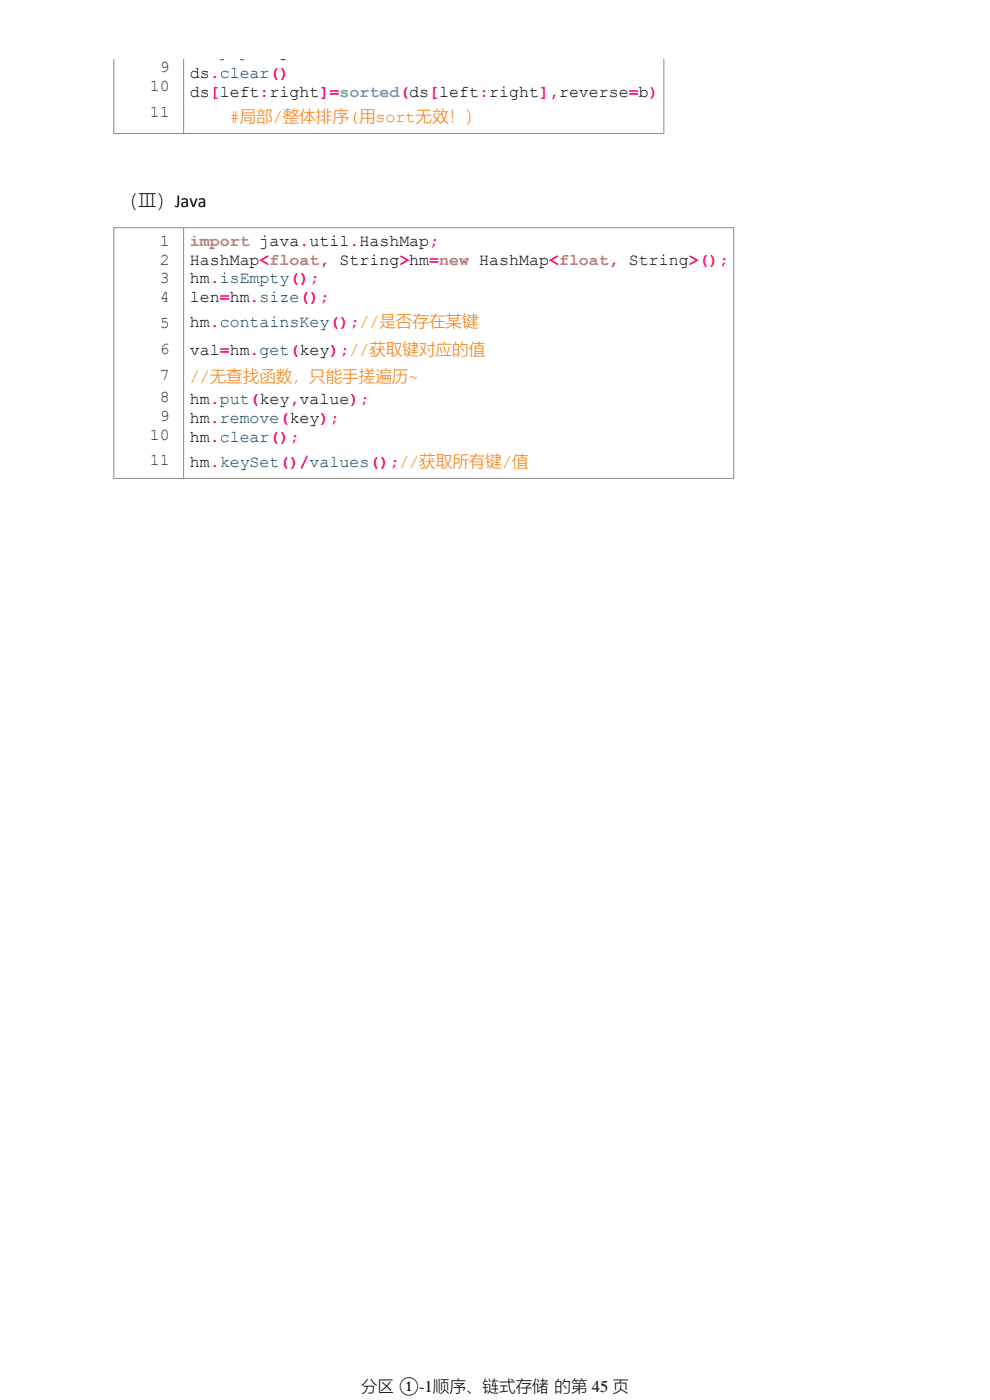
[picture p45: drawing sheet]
<svg xmlns="http://www.w3.org/2000/svg" width="210mm" height="297mm" viewBox="0 0 210 297" stroke-linecap="round" stroke-linejoin="round" font-family="sans-serif">
<defs><g id="words">
<text font-size="3.9" x="25.4" y="44">（Ⅲ）Java</text>
<g font-size="3.5" fill="#303030">
<text x="33.9" y="15.4">9</text>
<text x="31.8" y="19.4">10</text>
<text x="31.8" y="24.8">11</text>
<text x="33.9" y="52.1">1</text>
<text x="33.9" y="56.1">2</text>
<text x="33.9" y="60.1">3</text>
<text x="33.9" y="64.1">4</text>
<text x="33.9" y="69.6">5</text>
<text x="33.9" y="75.1">6</text>
<text x="33.9" y="80.6">7</text>
<text x="33.9" y="85.3">8</text>
<text x="33.9" y="89.2">9</text>
<text x="31.8" y="93.2">10</text>
<text x="31.8" y="98.7">11</text>
</g>
<g font-size="3.5">
<text x="40.3" y="12">ds.pop(key) #删除</text>
<text x="40.3" y="16.6">ds.clear()</text>
<text x="40.3" y="20.5">ds[left:right]=sorted(ds[left:right],reverse=b)</text>
<text x="40.3" y="56.1">HashMap&lt;float, String&gt;hm=new HashMap&lt;float, String&gt;();</text>
<text x="40.3" y="60.1">hm.isEmpty();</text>
<text x="40.3" y="64.1">len=hm.size();</text>
<text x="40.3" y="69.4">hm.containsKey();//是否存在某键</text>
<text x="40.3" y="75.3">val=hm.get(key);//获取键对应的值</text>
<text x="40.3" y="85.7">hm.put(key,value);</text>
<text x="40.3" y="89.7">hm.remove(key);</text>
<text x="40.3" y="93.7">hm.clear();</text>
<text x="40.3" y="99">hm.keySet()/values();//获取所有键/值</text>
<text x="76.6" y="295.4">分区 ①-1顺序、链式存储 的第 45 页</text>
</g>
<g font-size="3.5" fill="#f27900">
<text x="48.7" y="25.9">#局部/整体排序(用sort无效！）</text>
<text x="40.3" y="81.1">//无查找函数，只能手搓遍历~</text>
</g>
<text font-size="3.5" fill="#bb7977" x="40.3" y="52.1">import java.util.HashMap;</text>
</g></defs>
<path d="M24.1 12.6v15.7" fill="none" stroke="#8a8886" stroke-width=".21"/>
<path d="M39 12.6h101.9v15.7h-101.9z" fill-rule="evenodd" fill="#fff"/>
<path d="M39 12.6v15.7M140.8 12.6v15.8M24 28.3h116.8" fill="none" stroke="#8a8886" stroke-width=".21"/>
<path d="M24.1 48.3h14.9v53.2h-14.9z" fill-rule="evenodd" fill="#fff"/>
<path d="M24 48.3h14.8M24.1 48.4v53" fill="none" stroke="#8a8886" stroke-width=".21"/>
<path d="M39 48.3h116.7v53.2h-116.7z" fill-rule="evenodd" fill="#fff"/>
<path d="M38.9 48.3h116.7M39 48.4v53M155.7 48.2v53.4M24 101.5h131.6" fill="none" stroke="#8a8886" stroke-width=".21"/>
<use href="#words"/>
</svg>
